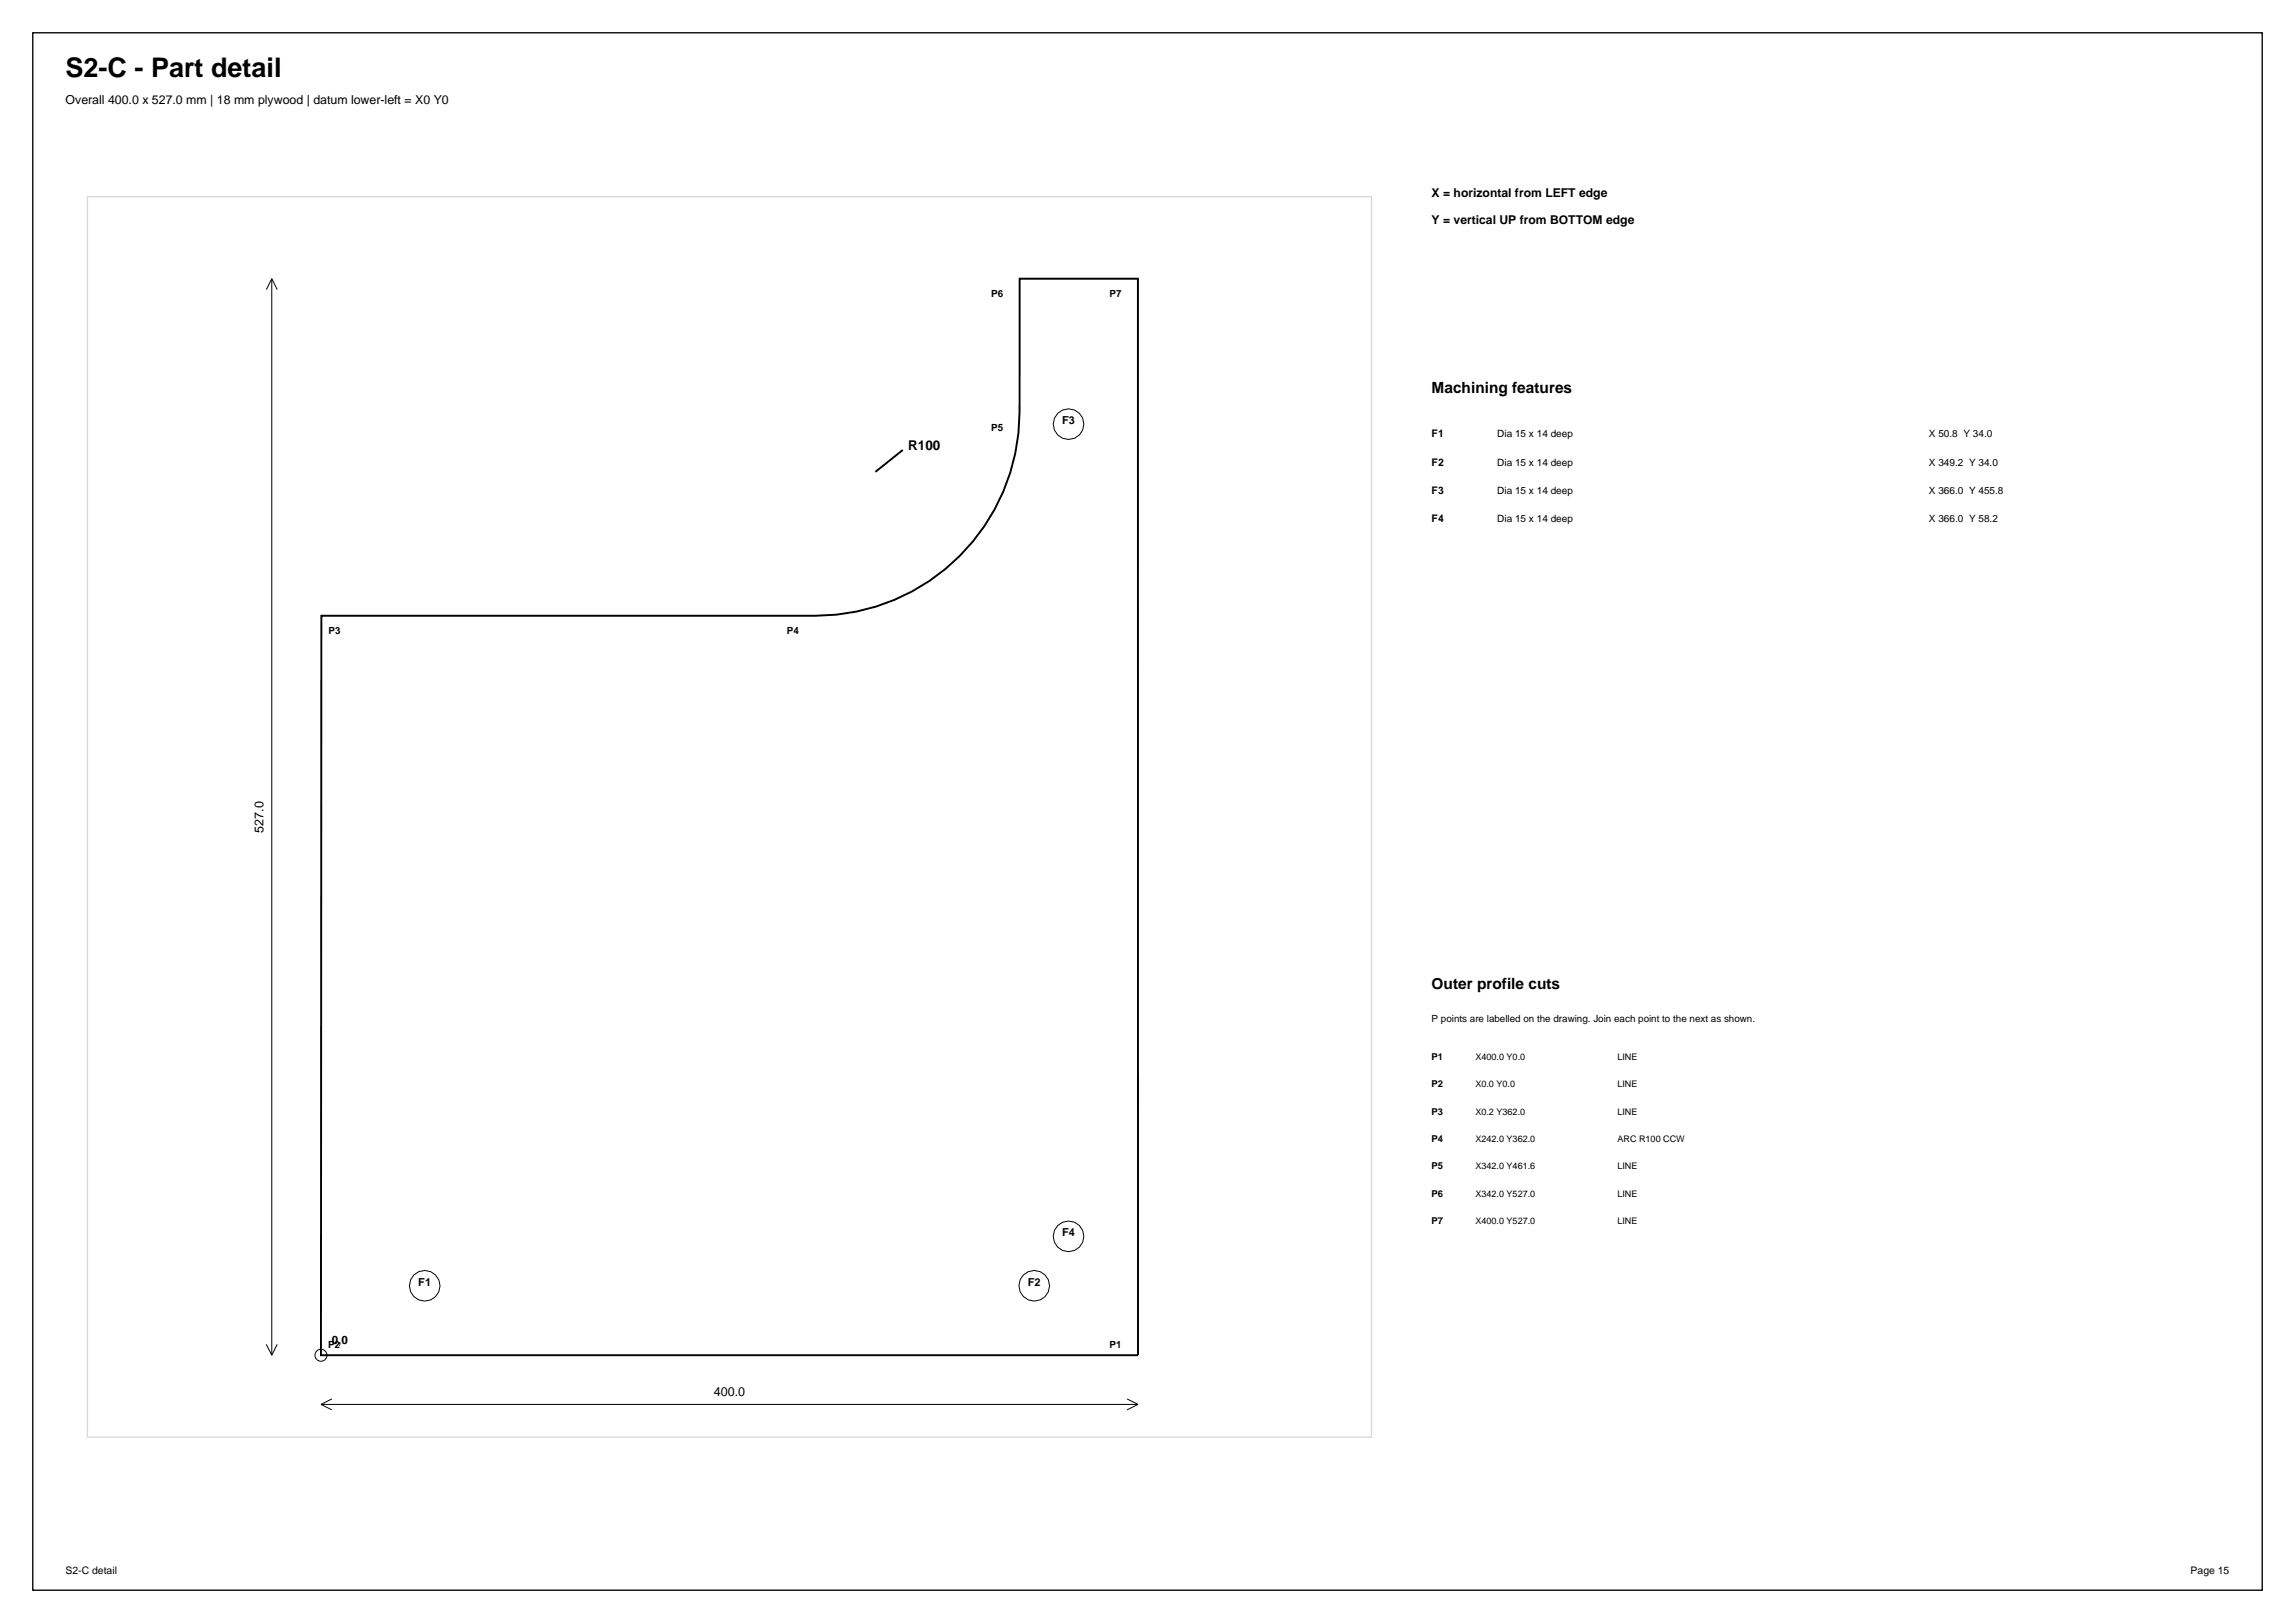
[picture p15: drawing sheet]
<svg xmlns="http://www.w3.org/2000/svg" width="420mm" height="297mm" viewBox="0 0 420 297" stroke-linecap="round" stroke-linejoin="round" font-family="sans-serif">
<defs><g id="words">
<text font-size="4.9" x="12" y="14">S2-C - Part detail</text>
<g font-size="2.8">
<text x="262" y="72">Machining features</text>
<text x="262" y="181">Outer profile cuts</text>
</g>
<text font-size="2.5" x="166.2" y="82.3">R100</text>
<g font-size="2.3">
<text x="12" y="19">Overall 400.0 x 527.0 mm | 18 mm plywood | datum lower-left = X0 Y0</text>
<text x="48.2" y="152.4" transform="rotate(-90 48.2 152.4)">527.0</text>
<text x="130.6" y="255.5">400.0</text>
</g>
<g font-size="2.2">
<text x="262" y="36">X = horizontal from LEFT edge</text>
<text x="262" y="41">Y = vertical UP from BOTTOM edge</text>
</g>
<text font-size="2.1" x="60.7" y="246">0,0</text>
<g font-size="2">
<text x="194.4" y="77.6">F3</text>
<text x="194.4" y="226.2">F4</text>
<text x="76.6" y="235.3">F1</text>
<text x="188.1" y="235.3">F2</text>
</g>
<g font-size="1.9">
<text x="262" y="80">F1</text>
<text x="262" y="85.2">F2</text>
<text x="262" y="90.4">F3</text>
<text x="262" y="95.6">F4</text>
<text x="12" y="288">S2-C detail</text>
<text x="400.9" y="288">Page 15</text>
</g>
<g font-size="1.8">
<text x="181.4" y="54.4">P6</text>
<text x="203" y="54.4">P7</text>
<text x="181.4" y="78.9">P5</text>
<text x="274" y="80">Dia 15 x 14 deep</text>
<text x="353" y="80">X 50.8 Y 34.0</text>
<text x="274" y="85.2">Dia 15 x 14 deep</text>
<text x="353" y="85.2">X 349.2 Y 34.0</text>
<text x="274" y="90.4">Dia 15 x 14 deep</text>
<text x="274" y="95.6">Dia 15 x 14 deep</text>
<text x="353" y="90.4">X 366.0 Y 455.8</text>
<text x="353" y="95.6">X 366.0 Y 58.2</text>
<text x="60.1" y="116.1">P3</text>
<text x="144" y="116.1">P4</text>
<text x="262" y="187">P points are labelled on the drawing. Join each point to the next as shown.</text>
<text x="60" y="246.7">P2</text>
<text x="203.1" y="246.7">P1</text>
</g>
<g font-size="1.7">
<text x="262" y="194">P1</text>
<text x="270" y="194">X400.0 Y0.0</text>
<text x="296" y="194">LINE</text>
<text x="262" y="199">P2</text>
<text x="270" y="199">X0.0 Y0.0</text>
<text x="296" y="199">LINE</text>
<text x="262" y="204">P3</text>
<text x="262" y="209">P4</text>
<text x="270" y="204">X0.2 Y362.0</text>
<text x="270" y="209">X242.0 Y362.0</text>
<text x="296" y="204">LINE</text>
<text x="296" y="209">ARC R100 CCW</text>
<text x="262" y="214">P5</text>
<text x="270" y="214">X342.0 Y461.6</text>
<text x="296" y="214">LINE</text>
<text x="262" y="219">P6</text>
<text x="270" y="219">X342.0 Y527.0</text>
<text x="296" y="219">LINE</text>
<text x="262" y="224">P7</text>
<text x="270" y="224">X400.0 Y527.0</text>
<text x="296" y="224">LINE</text>
</g>
</g></defs>
<path d="M6 6h408v285h-408z" fill="none" stroke="#000" stroke-width=".25"/>
<path d="M16 36h235v227h-235z" fill="none" stroke="#d9d9d9" stroke-width=".25"/>
<path d="M165.2 82.3l-5 4M58.8 112.7h90.4a37.4 37.4 0 0 0 37.4-37.2v-24.5h21.6l.1 197h-149.6z" fill="none" stroke="#000" stroke-width=".35"/>
<g fill="none" stroke="#000" stroke-width=".18">
<path d="M49.7 51v197M49.7 51l-1 2M49.7 51l1 2M48.7 246l1 2M50.7 246l-1 2M58.7 257h149.6M58.7 257l2 1M60.7 256l-2 1M206.3 256l2 1M208.3 257l-2 1"/>
<circle cx="195.6" cy="77.6" r="2.8"/>
<circle cx="77.7" cy="235.3" r="2.8"/>
<circle cx="189.3" cy="235.3" r="2.8"/>
<circle cx="195.6" cy="226.2" r="2.8"/>
<circle cx="58.7" cy="248" r="1.1"/>
</g>
<use href="#words"/>
</svg>
